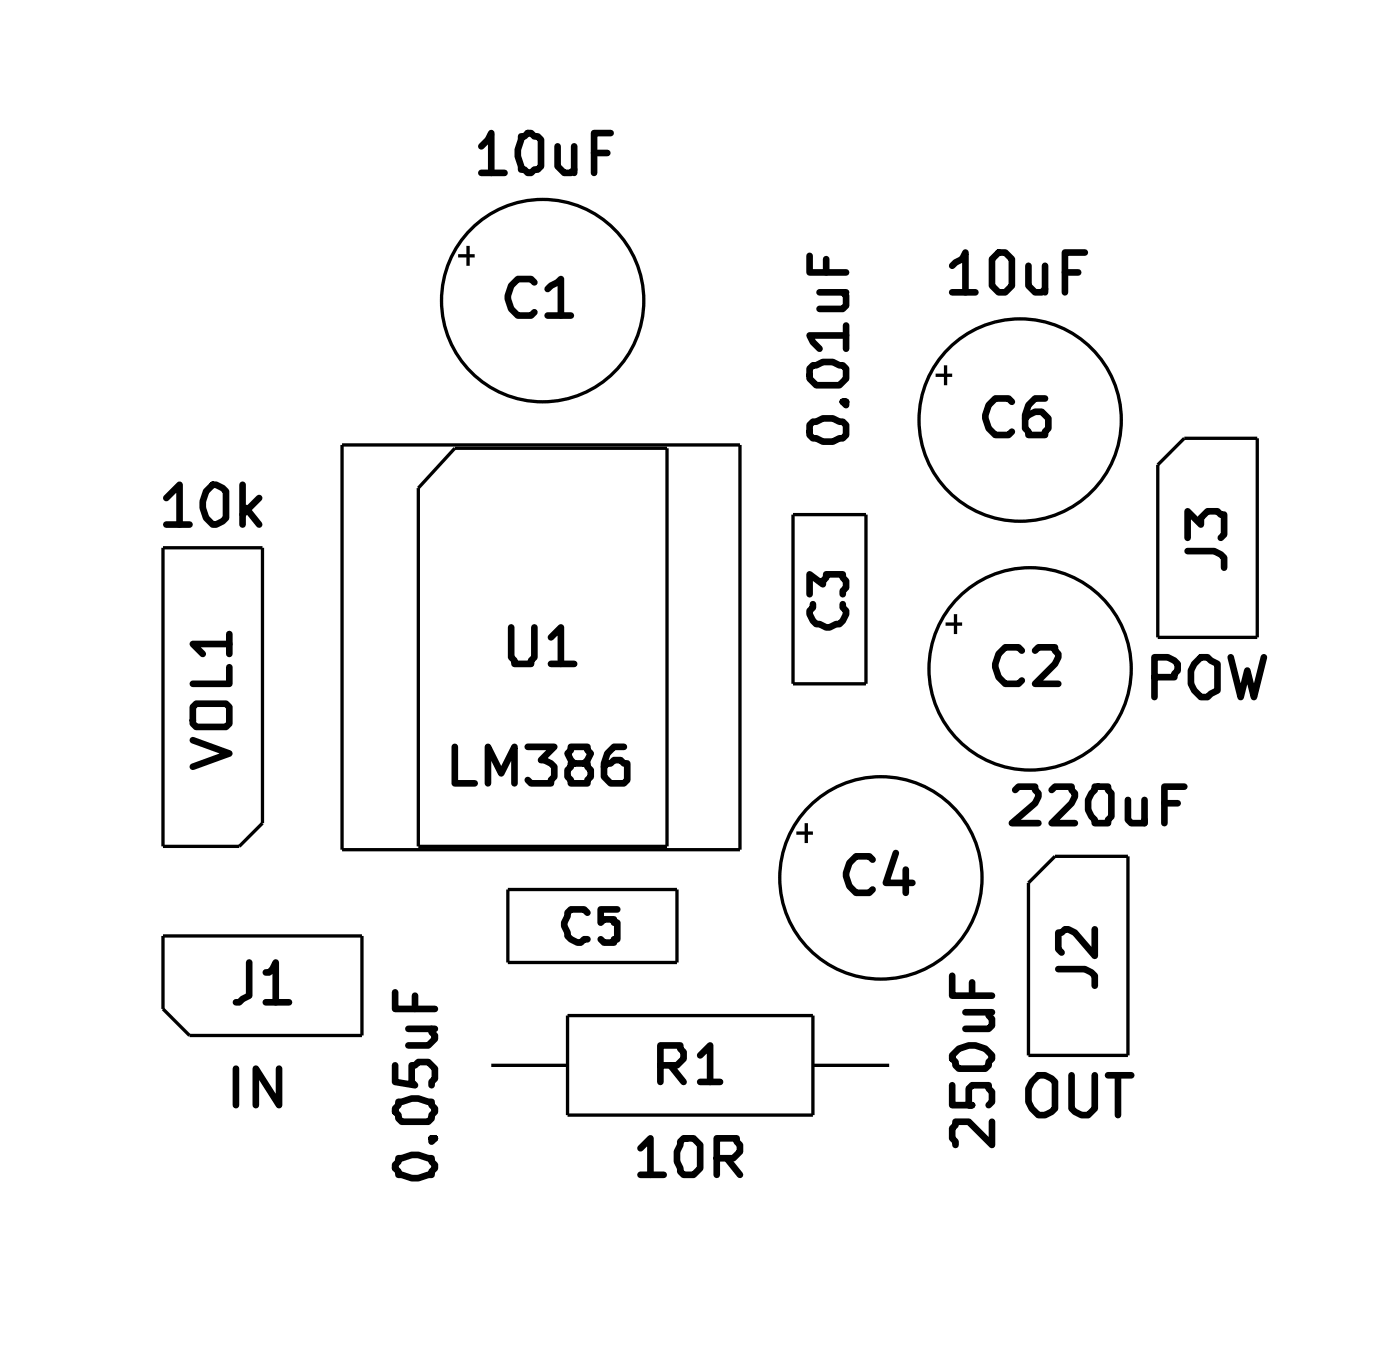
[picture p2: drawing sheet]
<svg xmlns="http://www.w3.org/2000/svg" width="36mm" height="35mm" viewBox="0 0 36 35" stroke-linecap="round" stroke-linejoin="round" font-family="sans-serif">
<g fill="none" stroke="#000" stroke-width=".08">
<path d="M4.2 14h2.5v7l-.6 .6h-1.9zM8.7 11.4h10.2v10.3h-10.2zM11.6 11.4h5.4v10.2h-6.3v-9.1zM11.7 6.5h.4M12 6.3v.5M20.2 13.1h1.9v4.4h-1.9zM23.9 9.6h.4M24.1 9.3v.5M24.1 15.9h.5M24.4 15.7v.5M30.2 11.2h1.9v5.1h-2.5v-4.4zM4.2 23.9h5v2.5h-4.4l-.6-.7z"/>
<path d="M12.5 27.2h2M13 22.7h4.3v1.9h-4.3zM14.5 25.9h6.3v2.6h-6.3zM20.3 21.3h.5M20.6 21v.5M20.8 27.2h1.9M26.3 22.5l.6-.6h1.9v5h-2.5z"/>
<circle cx="13.9" cy="7.7" r="2.58"/>
<circle cx="26" cy="10.7" r="2.58"/>
<circle cx="26.3" cy="17.1" r="2.58"/>
<circle cx="22.5" cy="22.4" r="2.58"/>
</g>
<g fill="none" stroke="#000" stroke-width=".17">
<path d="M4.2 12.7l.4-.3v1M4.2 13.4h.6M4.9 18.9l1 .3-1 .4M4.9 18h.1h.8h.1v.5l-.1 .1h-.8l-.1-.1zM5.4 12.4l.4 .1v.7l-.3 .2a.58 .58 0 0 1-.1-1zM5.9 17v.5h-1M5.9 16.4h-1l.3 .3M5.9 16.2v.5M6.2 12.4v1M6.3 13l.3 .4M6.6 12.7l-.4 .4M11.6 19.1v.9h.5"/>
<path d="M12.3 3.7l.2-.3v1M12.3 4.4h.6M12.5 20v-.9l.3 .6 .3-.6v.9M13.1 16v.8v.1h.5v-.1v-.8M13.3 3.5l.3-.1 .2 .2v.6l-.2 .2a.58 .58 0 0 1-.3-.9zM13.5 19.1h.7l-.4 .3 .4 .2-.1 .4h-.5l-.1-.1M13.6 7.2v-.1h-.4a.55 .55 0 0 0 0 1h.4v-.1M14 7.4l.3-.3v1M14 8.1h.6M14.1 16.3l.2-.3v.9M14.1 16.9h.6M14.2 3.7v.5l.2 .2 .3-.1"/>
<path d="M14.7 19.5l-.2-.3 .1-.1h.4l.1 .1-.1 .2-.1 .1h-.3l-.1 .2 .1 .3h.4l.1-.3-.2-.2M14.7 3.7v.7M15.2 3.9h.3M15.6 3.4h-.4v1M15.9 19.1h-.2a.62 .62 0 0 0-.1 .9h.3l.1-.1v-.4l-.3-.1-.3 .2M20.7 6.5v.5h.9M20.7 15.2v-.5l.3 .2 .1-.2h.4l.1 .1-.1 .4M20.8 10.8l.2-.1 .5 .1h.1v.3a.59 .59 0 0 1-.9-.1zM20.8 9.3l.2-.1 .5 .1 .1 .1v.3l-.2 .1h-.6l-.1-.1v-.3zM20.8 15.4a.43 .43 0 0 0 .1 .6 .43 .43 0 0 0 .5-.1l.2-.2-.1-.3M20.9 7.5h.7M21.1 6.6v.4"/>
<path d="M21.5 10.3h.1h-.1h.1M21.5 7.5h.1v.3l-.1 .1h-.6M21.6 8.6h-.9l.2 .3M21.6 8.3v.6M24.3 6.8l.4-.4v1.1M24.3 7.5h.6M25.5 6.4h.2l.1 .2v.7l-.1 .2h-.2l-.2-.2v-.7zM25.8 10.3v-.1h-.4a.55 .55 0 0 0 0 .9h.4v-.1M26.1 16.6l-.1-.1h-.3a.55 .55 0 0 0 0 1h.3l.1-.1M26.3 6.8v.5l.1 .2 .3-.1M26.4 16.6l.1-.1h.4l.1 .2-.1 .2-.5 .6h.6M26.7 10.2h-.3a.73 .73 0 0 0-.1 .9h.4l.1-.4-.2-.2h-.2l-.2 .2"/>
<path d="M26.7 6.8v.7M27.2 7h.3M27.7 6.4h-.5v1.1M29.5 17.3h.5l.1-.4-.3-.1h-.3v1M30.3 14.1h.7l.3 .1v.3M30.3 13.7v-.7l.4 .4v-.2l.1-.2 .5 .1v.5l-.1 .1M30.7 16.8h.1l.3 .1v.7l-.3 .2h-.1a.6 .6 0 0 1 0-1zM31.4 16.8l.3 1 .1-.7 .2 .7 .3-1M6 27.3v.9M6.4 24.6v.8l-.4 .2M6.8 24.8l.2-.2v1M6.8 25.6h.6"/>
<path d="M7.1 27.3v.9l-.6-.9v.9M10.1 27.2v.4l.5 .1-.1-.1v-.4l.4-.1 .2 .2-.1 .4M10.1 25.3v.4h1M10.2 29.6a.58 .58 0 0 1 .9 .2l-.1 .2a.58 .58 0 0 1-.9-.3zM10.2 28.1a.58 .58 0 0 1 .9 .3l-.2 .2h-.6l-.2-.2zM10.4 26.3h.7M10.6 25.4v.3M11 29.1h.1h-.1h.1M11 26.3l.1 .2-.2 .2h-.5M15 23.3l-.1-.1h-.3a.48 .48 0 0 0-.2 .5 .48 .48 0 0 0 .4 .4l.2-.1M15.8 23.2h-.5v.3h.1h.3h.1v.5l-.1 .1h-.3l-.1-.1M16.4 29.3l.2-.2v.9"/>
<path d="M16.4 30h.5M16.9 27.2h.4l.2-.2-.1-.3h-.5v.9M17.1 27.2l.4 .4M17.5 29.1h.2l.2 .1v.6l-.2 .2h-.2l-.2-.4v-.2zM17.9 26.9l.2-.2v.9M17.9 27.6h.5M18.3 29.6h.4l.2-.2-.1-.3h-.5v.9M18.6 29.6l.3 .4M22.3 21.9h-.1h-.3a.55 .55 0 0 0 0 .9h.3l.1-.1M22.9 21.8l-.3 .7h.7M23.1 22.2v.6M24.3 27.7v.5h.5h-.1v-.4l.1-.1h.4l.1 .2v.2l-.1 .1"/>
<path d="M24.3 26.9a.58 .58 0 0 1 1 .1l-.1 .3h-.7zM24.3 24.9v.5h1M24.7 25.8h.6M24.8 25.1v.3M25.2 25.8l.1 .2-.1 .3h-.5M25.3 28.6v.6l-.6-.6h-.3l-.1 .2 .1 .4M25.9 20.2l.1-.1h.4l.1 .2-.7 .7h.7M26.5 27.4h.2l.2 .2v.7l-.2 .2h-.2a.6 .6 0 0 1 0-1.1zM26.9 20.2v-.1h.5v.1v.3l-.5 .5h.5M27 24.7h.7l.3 .2v.3M27.4 27.4v.9l.2 .2h.2l.2-.2v-.9M28 23.7v.7l-.7-.7-.3 .1v.4l.1 .1"/>
<path d="M28 20.1h.3l.1 .1v.6l-.1 .2h-.3v-.1a.6 .6 0 0 1 0-.8zM28.3 27.4h.6M28.5 27.4v1.1M28.8 20.4v.5l.1 .1h.3v-.1M29.2 20.4v.6M29.7 20.5h.4M30.2 20.1h-.5v.9"/>
</g>
</svg>
